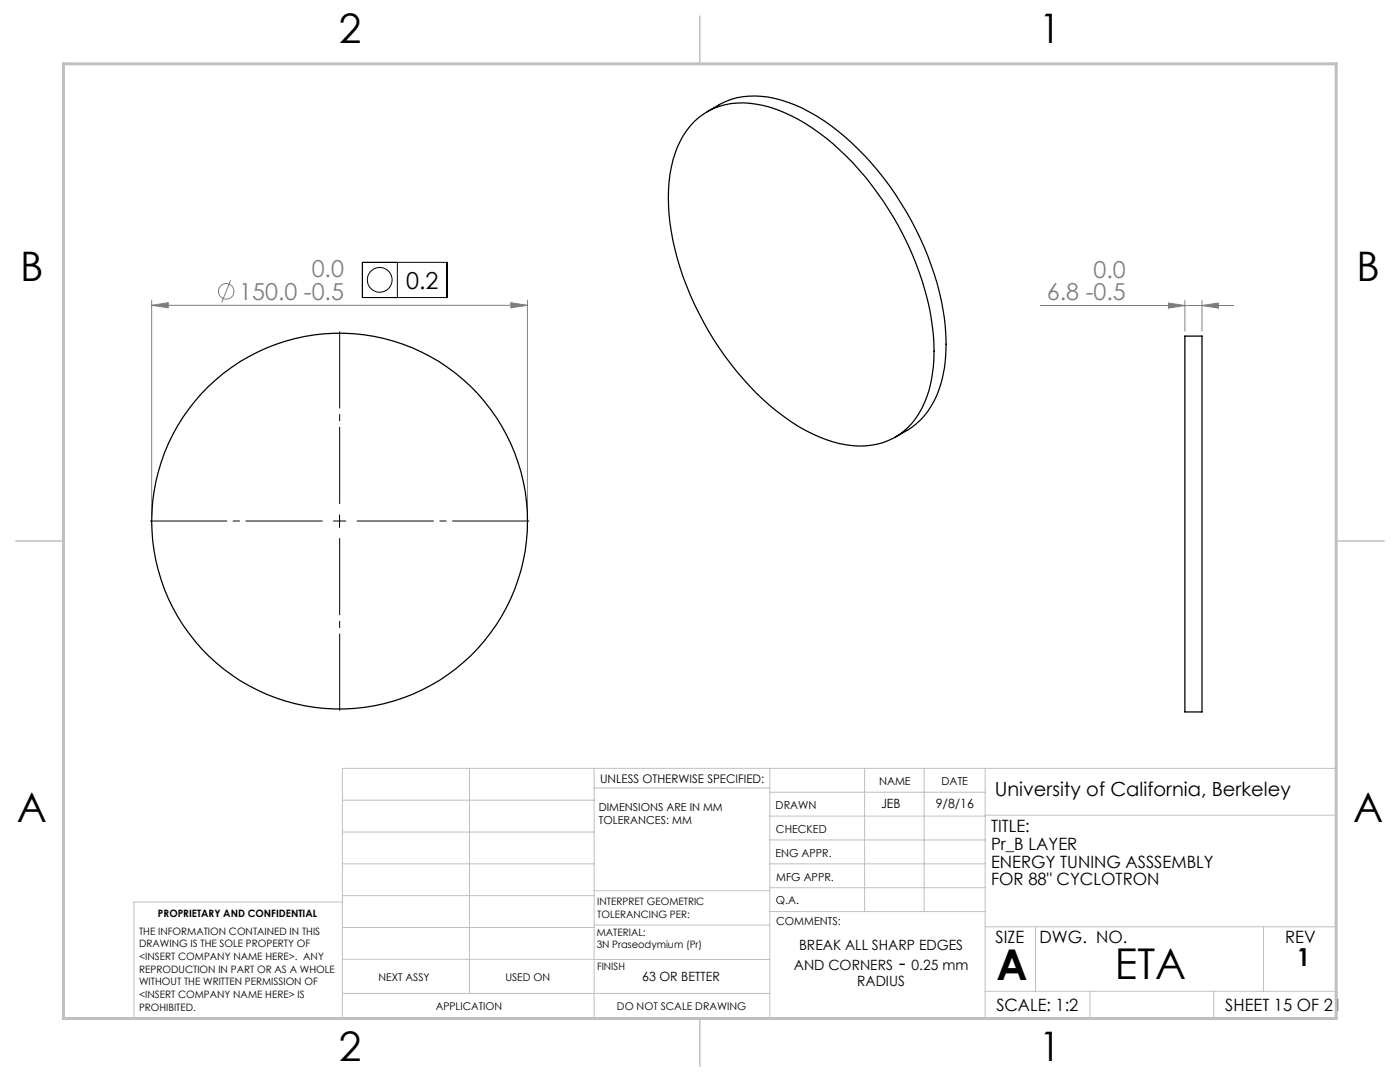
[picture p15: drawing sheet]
<svg xmlns="http://www.w3.org/2000/svg" width="279mm" height="216mm" viewBox="0 0 279 216" stroke-linecap="round" stroke-linejoin="round" font-family="sans-serif">
<defs><g id="words">
<g font-size="8.5">
<text x="198.9" y="195.5">A</text>
<text x="222.5" y="195.4">ETA</text>
</g>
<g font-size="8.1">
<text x="67.6" y="8.5">2</text>
<text x="207.3" y="8.5">1</text>
<text x="4" y="56.1">B</text>
<text x="270.7" y="56.1">B</text>
<text x="3.3" y="164.1">A</text>
<text x="270" y="164.1">A</text>
<text x="67.6" y="211.7">2</text>
<text x="207.3" y="211.7">1</text>
</g>
<text font-size="4.9" x="258.8" y="192.8">1</text>
<g font-size="4.7" fill="#808080">
<text x="47.7" y="59.8">150.0 -0.5</text>
<text x="62.2" y="55.4">0.0</text>
<text x="208.9" y="59.9">6.8 -0.5</text>
<text x="218.2" y="55.4">0.0</text>
</g>
<text font-size="4.7" x="81.1" y="57.6">0.2</text>
<text font-size="4.2" x="179.4" y="193.5">-</text>
<text font-size="3.9" x="198.5" y="158.8">University of California, Berkeley</text>
<g font-size="3.4">
<text x="197.8" y="166">TITLE:</text>
<text x="197.8" y="169.6">Pr_B LAYER</text>
<text x="197.8" y="173.1">ENERGY TUNING ASSSEMBLY</text>
<text x="197.8" y="176.7">FOR 88&quot; CYCLOTRON</text>
<text x="198.7" y="188.1">SIZE</text>
<text x="207.5" y="188.1">DWG. NO.</text>
<text x="256.5" y="188.2">REV</text>
<text x="198.8" y="201.7">SCALE: 1:2</text>
<text x="244.5" y="201.7">SHEET 15 OF 21</text>
</g>
<g font-size="2.8">
<text x="159.5" y="189.6">BREAK ALL SHARP EDGES</text>
<text x="158.4" y="193.5">AND CORNERS</text>
<text x="171.1" y="196.6">RADIUS</text>
<text x="181.9" y="193.5">0.25 mm</text>
</g>
<g font-size="2.5">
<text x="175.8" y="161.2">JEB</text>
<text x="186.8" y="161.2">9/8/16</text>
<text x="128.2" y="195.7">63 OR BETTER</text>
</g>
<text font-size="2.4" x="119.8" y="156.2">UNLESS OTHERWISE SPECIFIED:</text>
<g font-size="2.2">
<text x="119.5" y="161.8">DIMENSIONS ARE IN MM</text>
<text x="154.8" y="161.4">DRAWN</text>
<text x="175.4" y="156.6">NAME</text>
<text x="187.9" y="156.7">DATE</text>
<text x="119.5" y="164.4">TOLERANCES: MM</text>
<text x="154.9" y="166.3">CHECKED</text>
<text x="154.8" y="170.9">ENG APPR.</text>
<text x="154.9" y="175.7">MFG APPR.</text>
<text x="154.9" y="180.4">Q.A.</text>
<text x="154.9" y="184.6">COMMENTS:</text>
</g>
<g font-size="2.1">
<text x="75.5" y="195.7">NEXT ASSY</text>
<text x="100.9" y="195.7">USED ON</text>
<text x="86.9" y="201.5">APPLICATION</text>
<text x="123.1" y="201.6">DO NOT SCALE DRAWING</text>
</g>
<g font-size="2">
<text x="31.5" y="182.9">PROPRIETARY AND CONFIDENTIAL</text>
<text x="119.2" y="180.6">INTERPRET GEOMETRIC</text>
<text x="119.2" y="183.1">TOLERANCING PER:</text>
<text x="27.8" y="186.5">THE INFORMATION CONTAINED IN THIS</text>
<text x="27.8" y="189">DRAWING IS THE SOLE PROPERTY OF</text>
<text x="27.8" y="191.6">&lt;INSERT COMPANY NAME HERE&gt;. ANY</text>
<text x="119.1" y="186.7">MATERIAL:</text>
<text x="119.1" y="189.2">3N Praseodymium (Pr)</text>
<text x="27.8" y="194.1">REPRODUCTION IN PART OR AS A WHOLE</text>
<text x="27.8" y="196.6">WITHOUT THE WRITTEN PERMISSION OF</text>
<text x="119.1" y="193.5">FINISH</text>
<text x="27.8" y="199.1">&lt;INSERT COMPANY NAME HERE&gt; IS</text>
<text x="27.8" y="201.7">PROHIBITED.</text>
</g>
</g></defs>
<g fill="none" stroke="#808080" stroke-width=".2">
<path d="M30.3 59.9v43.1M46 55.9l-1.8 4.5M105.3 59.9v43.1M236.5 60v6.1M239.9 60v6.1M30.3 60.9l3.3-.5v1zM30.3 60.9h75M102 60.4l3.3 .5-3.3 .5zM207.6 61h38.6M233.2 60.5l3.3 .5-3.3 .5zM239.9 61l3.3-.5v1z"/>
<circle cx="45.2" cy="58.1" r="1.55"/>
</g>
<g fill="none" stroke="#000" stroke-width=".2">
<path d="M72.3 52.4h17v7h-17zM79.3 52.4v7M66.5 104h2.5M67.8 102.7v2.5"/>
<circle cx="75.8" cy="55.8" r="2.48"/>
</g>
<path d="M65.3 104h-36.3M67.8 101.5v-36.3M67.8 106.5v36.2M70.3 104h36.2" fill="none" stroke="#000" stroke-width=".2" stroke-dasharray="15.2 1.3 1.3 1.3" stroke-dashoffset="-1"/>
<g fill="none" stroke="#c0c0c0" stroke-width=".2">
<path d="M68.3 159.7h50.3M93.7 153.3v44.9M118.6 153.3v49.9M118.6 157.2h35M153.6 153.3v49.9M153.6 158.1h43M172.5 153.3v28.6M184.4 153.3v28.6M196.6 153.3v49.9M68.3 180h-41.6v23.2h240v-49.9h-198.4v49.9M68.3 166h50.3M68.3 178.7h50.3"/>
<path d="M68.3 172.4h50.3M118.6 177.7h35M153.6 162.8h43M153.6 177.1h43M153.6 172.4h43M153.6 167.6h43M196.6 162.7h70.1M68.3 198.2h85.3M68.3 191.4l85.3 .1M68.3 185.1h50.3M118.6 184.6h35M153.6 181.9h43"/>
<path d="M196.6 184.9h70.1M196.6 197.8h70.1M206.7 184.9v12.9M217.5 197.8v5.4M242.2 197.8v5.4M252.2 184.9v12.9"/>
</g>
<path d="M139.7 3.2v9.5M3.1 107.9h9.6M266.7 107.9h9.5M139.7 203.2v9.6" fill="none" stroke="#c0c0c0" stroke-width=".3"/>
<path d="M12.7 12.7h254v190.5h-254z" fill="none" stroke="#c0c0c0" stroke-width=".6"/>
<g fill="#808080">
<path d="M239.9 61l3.3-.5v1zM233.2 60.5l3.3 .5-3.3 .5z"/>
<path d="M30.3 60.9l3.3-.5v1zM102 60.4l3.3 .5-3.3 .5z"/>
</g>
<g fill="none" stroke="#000" stroke-width=".25">
<path d="M138.6 24.2a14.3 14.3 0 0 1 13.6-3.2 36.2 36.2 0 0 1 16.7 10.2 61 61 0 0 1 17.2 33.8 28.5 28.5 0 0 1-2.1 16.4 13.5 13.5 0 0 1-15.1 7.4 32 32 0 0 1-15.3-7.9 61.5 61.5 0 0 1-19.9-36.4 30.1 30.1 0 0 1 1.5-15.1 15.6 15.6 0 0 1 3.4-5.2zM141.1 22.3a15.9 15.9 0 0 1 14.9-2.3 39 39 0 0 1 16.6 11.1 61.8 61.8 0 0 1 15.9 32.5 29 29 0 0 1-2.1 16.4 15.4 15.4 0 0 1-7.8 7.2M236.5 67.1h3.4v75h-3.4z"/>
<circle cx="67.8" cy="104" r="37.5"/>
</g>
<use href="#words"/>
</svg>
